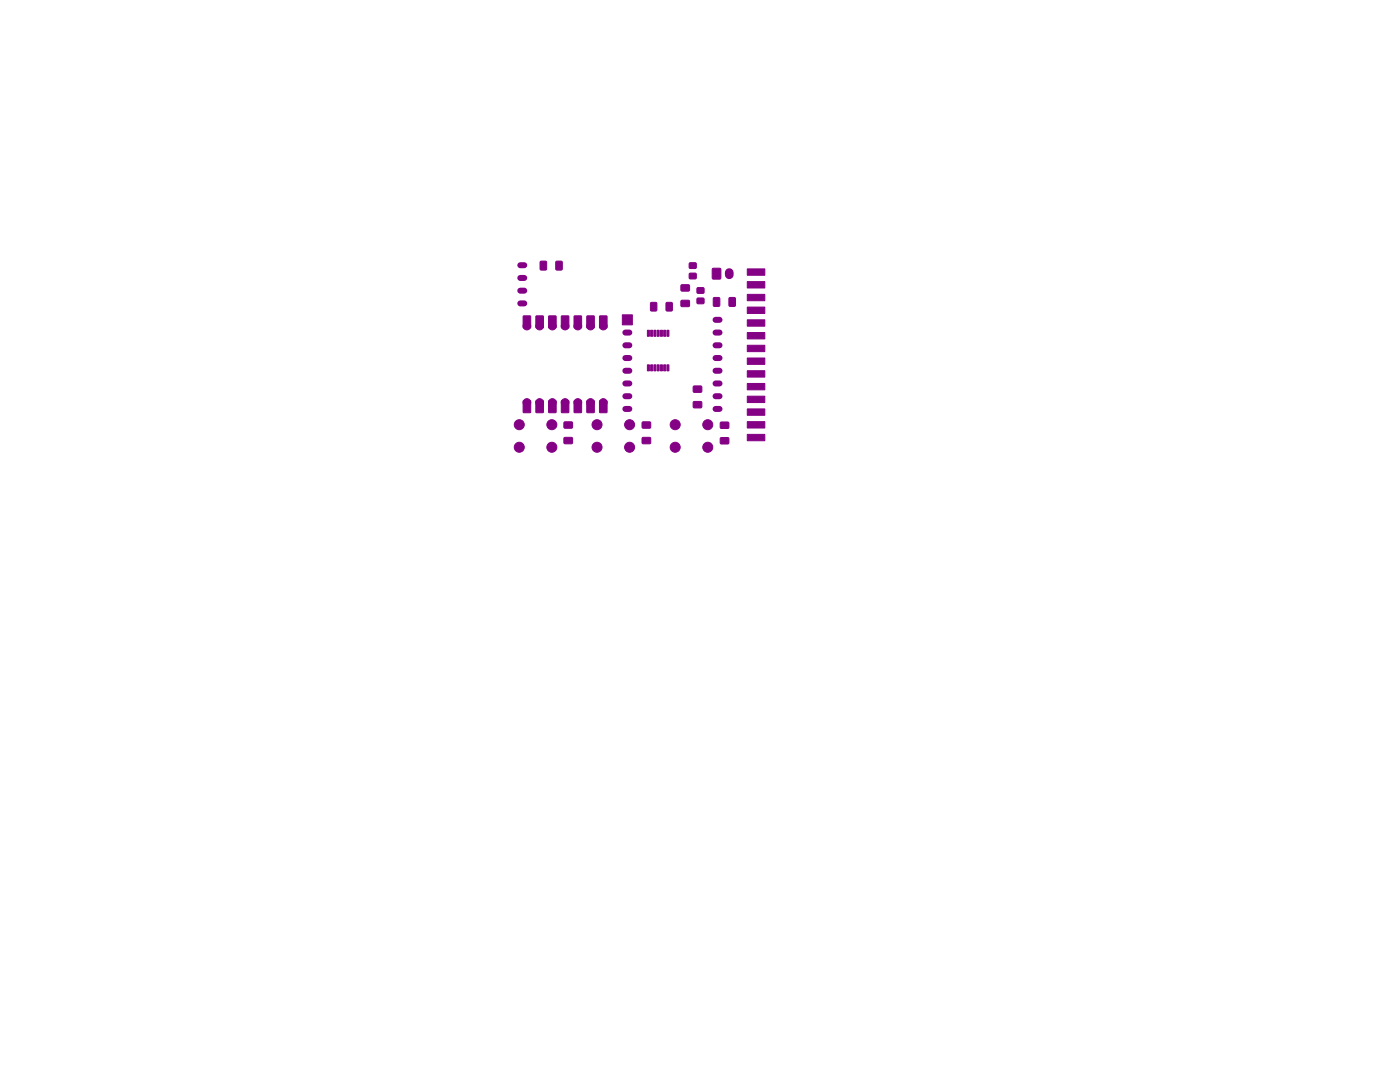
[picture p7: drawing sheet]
<svg xmlns="http://www.w3.org/2000/svg" width="279mm" height="216mm" viewBox="0 0 279 216" stroke-linecap="round" stroke-linejoin="round" font-family="sans-serif">
<g fill="#840084" stroke="#840084" stroke-width=".2">
<path d="M149.1 86.7h3.5v1.2h-3.5z"/>
<path d="M149.1 84.1h3.5v1.3h-3.5z"/>
<path d="M149.1 81.6h3.5v1.3h-3.5z"/>
<path d="M149.1 79.1h3.5v1.2h-3.5z"/>
<path d="M149.1 76.5h3.5v1.3h-3.5z"/>
<path d="M149.1 74h3.5v1.2h-3.5z"/>
<path d="M149.1 71.4h3.5v1.3h-3.5z"/>
<path d="M149.1 68.9h3.5v1.3h-3.5z"/>
<path d="M149.1 66.4h3.5v1.2h-3.5z"/>
<path d="M149.1 63.8h3.5v1.3h-3.5z"/>
<path d="M149.1 61.3h3.5v1.2h-3.5z"/>
<path d="M149.1 58.7h3.5v1.3h-3.5z"/>
<path d="M149.1 56.2h3.5v1.3h-3.5z"/>
<path d="M149.1 53.7h3.5v1.2h-3.5z"/>
<path d="M112.6 87.3h1.6v1.2h-1.6z"/>
<path d="M112.6 84.2h1.6v1.2h-1.6z"/>
<path d="M124.2 62.8h2v2h-2z"/>
<path d="M135.9 56.9h1.7v1.1h-1.7z"/>
<path d="M135.9 60h1.7v1.1h-1.7z"/>
<path d="M142.4 59.4h1.2v1.7h-1.2z"/>
<path d="M145.5 59.4h1.2v1.7h-1.2z"/>
<path d="M139.1 57.4h1.4v1.1h-1.4z"/>
<path d="M139.1 59.5h1.4v1.1h-1.4z"/>
<path d="M137.6 52.5h1.3v1h-1.3z"/>
<path d="M137.6 54.6h1.3v1h-1.3z"/>
<path d="M104.4 80h1.5l-.1 2.3h-1.4z"/>
<path d="M107 80h1.4v2.3h-1.5z"/>
<path d="M109.5 80h1.5l-.1 2.3h-1.4z"/>
<path d="M112.1 80h1.4l-.1 2.3h-1.4z"/>
<path d="M114.6 80h1.5l-.1 2.3h-1.4z"/>
<path d="M117.1 80h1.5l-.1 2.3h-1.4z"/>
<path d="M119.7 80h1.4v2.3h-1.5z"/>
<path d="M119.7 63.1h1.4v2.3h-1.5z"/>
<path d="M117.1 63.1h1.5l-.1 2.3h-1.4z"/>
<path d="M114.6 63.1h1.5l-.1 2.3h-1.4z"/>
<path d="M112.1 63.1h1.4l-.1 2.3h-1.4z"/>
<path d="M109.5 63.1h1.5l-.1 2.3h-1.4z"/>
<path d="M107 63.1h1.4v2.3h-1.5z"/>
<path d="M104.4 63.1h1.5l-.1 2.3h-1.4z"/>
<path d="M138.4 80.2h1.6v1.1h-1.6z"/>
<path d="M138.4 77.1h1.6v1.1h-1.6z"/>
<path d="M111 52.2h1.2v1.6h-1.2z"/>
<path d="M107.8 52.2h1.2v1.6h-1.2z"/>
<path d="M142.2 53.6h1.6v2h-1.6z"/>
<path d="M128.2 87.3h1.6v1.2h-1.6z"/>
<path d="M128.2 84.2h1.6v1.2h-1.6z"/>
<path d="M133 60.4h1.1v1.6h-1.1z"/>
<path d="M129.9 60.4h1.1v1.6h-1.1z"/>
<path d="M133.1 65.9h.4v1.2h-.4z"/>
<path d="M132.4 65.9h.4v1.2h-.4z"/>
<path d="M131.8 65.9h.4v1.2h-.4z"/>
<path d="M131.2 65.9h.4v1.2h-.4z"/>
<path d="M130.5 65.9h.4v1.2h-.4z"/>
<path d="M129.8 65.9h.4v1.2h-.4z"/>
<path d="M129.2 65.9h.4v1.2h-.4z"/>
<path d="M129.2 72.8h.4v1.2h-.4z"/>
<path d="M129.8 72.8h.4v1.2h-.4z"/>
<path d="M130.5 72.8h.4v1.2h-.4z"/>
<path d="M131.2 72.8h.4v1.2h-.4z"/>
<path d="M131.8 72.8h.4v1.2h-.4z"/>
<path d="M132.4 72.8h.4v1.2h-.4z"/>
<path d="M133.1 72.8h.4v1.2h-.4z"/>
<path d="M143.8 87.4h1.6v1.1h-1.6z"/>
<path d="M143.8 84.3h1.6v1.1h-1.6z"/>
<circle cx="103.6" cy="84.7" r="1"/>
<circle cx="110.1" cy="84.7" r="1"/>
<circle cx="103.6" cy="89.2" r="1"/>
<circle cx="110.1" cy="89.2" r="1"/>
<circle cx="105.2" cy="80.3" r=".76"/>
<circle cx="107.7" cy="80.3" r=".76"/>
<circle cx="110.2" cy="80.3" r=".76"/>
<circle cx="112.8" cy="80.3" r=".76"/>
<circle cx="115.3" cy="80.3" r=".76"/>
<circle cx="117.9" cy="80.3" r=".76"/>
<circle cx="120.4" cy="80.3" r=".76"/>
<circle cx="120.4" cy="65.1" r=".76"/>
<circle cx="117.9" cy="65.1" r=".76"/>
<circle cx="115.3" cy="65.1" r=".76"/>
<circle cx="112.8" cy="65.1" r=".76"/>
<circle cx="110.2" cy="65.1" r=".76"/>
<circle cx="107.7" cy="65.1" r=".76"/>
<circle cx="105.2" cy="65.1" r=".76"/>
<circle cx="119.1" cy="84.7" r="1"/>
<circle cx="125.6" cy="84.7" r="1"/>
<circle cx="119.1" cy="89.2" r="1"/>
<circle cx="125.6" cy="89.2" r="1"/>
<circle cx="134.7" cy="84.7" r="1"/>
<circle cx="141.2" cy="84.7" r="1"/>
<circle cx="134.7" cy="89.2" r="1"/>
<circle cx="141.2" cy="89.2" r="1"/>
</g>
<g fill="none" stroke="#840084" stroke-width="1.2">
<path d="M103.8 52.9h.8M103.8 55.5h.8M103.8 58h.8M103.8 60.5h.8M124.8 66.4h.8M124.8 68.9h.8M124.8 71.4h.8M124.8 74h.8M124.8 76.5h.8M124.8 79.1h.8M142.8 66.4h.8M142.8 68.9h.8"/>
<path d="M142.8 71.4h.8M142.8 74h.8M142.8 76.5h.8M142.8 79.1h.8M142.8 63.8h.8M124.8 81.6h.8M142.8 81.6h.8"/>
</g>
<path d="M145.5 54.4v.4" fill="none" stroke="#840084" stroke-width="1.7"/>
</svg>
